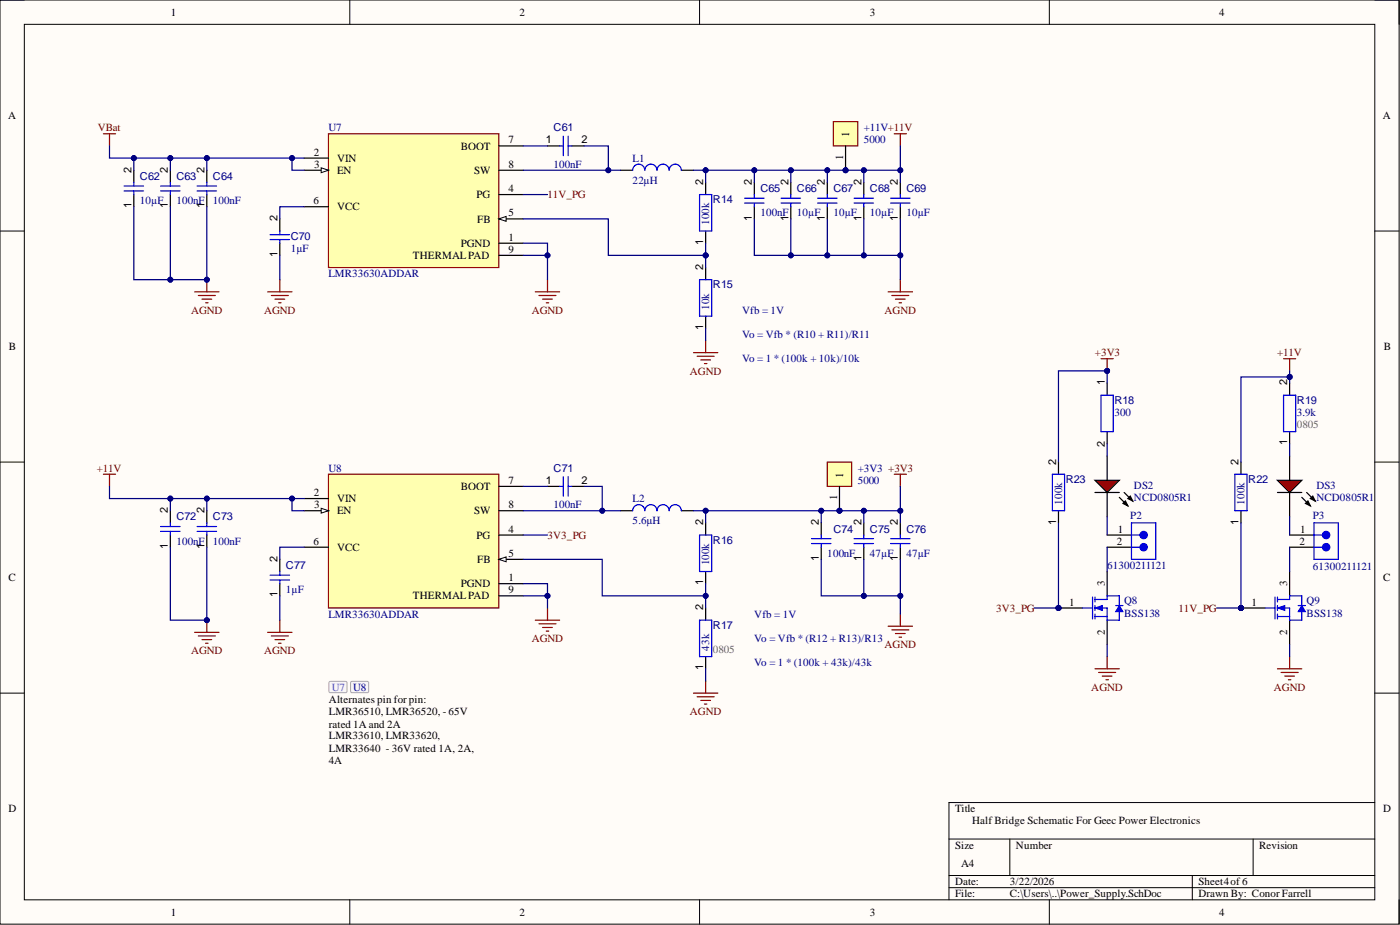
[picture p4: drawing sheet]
<svg xmlns="http://www.w3.org/2000/svg" width="292mm" height="193mm" viewBox="0 0 292 193" stroke-linecap="round" stroke-linejoin="round" font-family="sans-serif">
<defs><g id="words">
<g font-size="2.3">
<text x="35.6" y="3.3">1</text>
<text x="108.4" y="3.3">2</text>
<text x="181.5" y="3.3">3</text>
<text x="254.3" y="3.3">4</text>
<text x="1.7" y="24.9">A</text>
<text x="106.1" y="29.9">7</text>
<text x="113.9" y="29.9">1</text>
<text x="121.3" y="29.9">2</text>
<text x="177.2" y="28.7" transform="rotate(-90 177.2 28.7)">1</text>
<text x="288.5" y="24.9">A</text>
<text x="65.5" y="32.5">2</text>
<text x="65.6" y="35">3</text>
<text x="70.3" y="33.7">VIN</text>
<text x="96.1" y="31.2">BOOT</text>
<text x="106.1" y="35">8</text>
<text x="175.9" y="33.3" transform="rotate(-90 175.9 33.3)">1</text>
<text x="27.4" y="36" transform="rotate(-90 27.4 36)">2</text>
<text x="35" y="36" transform="rotate(-90 35 36)">2</text>
<text x="42.6" y="36" transform="rotate(-90 42.6 36)">2</text>
<text x="70.3" y="36.3">EN</text>
<text x="98.9" y="36.3">SW</text>
<text x="99.4" y="41.4">PG</text>
<text x="106.1" y="40.1">4</text>
<text x="146.7" y="38.6" transform="rotate(-90 146.7 38.6)">2</text>
<text x="156.9" y="38.6" transform="rotate(-90 156.9 38.6)">2</text>
<text x="164.5" y="38.6" transform="rotate(-90 164.5 38.6)">2</text>
<text x="172.1" y="38.6" transform="rotate(-90 172.1 38.6)">2</text>
<text x="179.7" y="38.6" transform="rotate(-90 179.7 38.6)">2</text>
<text x="187.3" y="38.6" transform="rotate(-90 187.3 38.6)">2</text>
<text x="27.4" y="43.5" transform="rotate(-90 27.4 43.5)">1</text>
<text x="35" y="43.5" transform="rotate(-90 35 43.5)">1</text>
<text x="42.6" y="43.5" transform="rotate(-90 42.6 43.5)">1</text>
<text x="57.9" y="46.2" transform="rotate(-90 57.9 46.2)">2</text>
<text x="65.4" y="42.6">6</text>
<text x="70.3" y="43.9">VCC</text>
<text x="99.6" y="46.4">FB</text>
<text x="106.1" y="45.2">5</text>
<text x="156.9" y="46" transform="rotate(-90 156.9 46)">1</text>
<text x="164.5" y="46" transform="rotate(-90 164.5 46)">1</text>
<text x="172.1" y="46" transform="rotate(-90 172.1 46)">1</text>
<text x="179.7" y="46" transform="rotate(-90 179.7 46)">1</text>
<text x="187.3" y="46" transform="rotate(-90 187.3 46)">1</text>
<text x="57.9" y="53.6" transform="rotate(-90 57.9 53.6)">1</text>
<text x="96.1" y="51.5">PGND</text>
<text x="106.1" y="50.2">1</text>
<text x="106.1" y="52.8">9</text>
<text x="146.7" y="51.1" transform="rotate(-90 146.7 51.1)">1</text>
<text x="86.1" y="54">THERMALPAD</text>
<text x="146.7" y="56.3" transform="rotate(-90 146.7 56.3)">2</text>
<text x="146.7" y="68.8" transform="rotate(-90 146.7 68.8)">1</text>
<text x="1.9" y="73.1">B</text>
<text x="288.7" y="73.1">B</text>
<text x="230.5" y="80.4" transform="rotate(-90 230.5 80.4)">1</text>
<text x="268.6" y="80.4" transform="rotate(-90 268.6 80.4)">2</text>
<text x="230.5" y="93.3" transform="rotate(-90 230.5 93.3)">2</text>
<text x="268.6" y="92.9" transform="rotate(-90 268.6 92.9)">1</text>
<text x="106.1" y="101">7</text>
<text x="113.9" y="101">1</text>
<text x="121.3" y="101">2</text>
<text x="175.9" y="99.7" transform="rotate(-90 175.9 99.7)">1</text>
<text x="220.3" y="96.9" transform="rotate(-90 220.3 96.9)">2</text>
<text x="258.4" y="96.9" transform="rotate(-90 258.4 96.9)">2</text>
<text x="35" y="107.1" transform="rotate(-90 35 107.1)">2</text>
<text x="42.6" y="107.1" transform="rotate(-90 42.6 107.1)">2</text>
<text x="65.5" y="103.5">2</text>
<text x="65.6" y="106">3</text>
<text x="70.3" y="104.8">VIN</text>
<text x="70.3" y="107.3">EN</text>
<text x="96.1" y="102.2">BOOT</text>
<text x="98.9" y="107.3">SW</text>
<text x="106.1" y="106">8</text>
<text x="174.6" y="104.3" transform="rotate(-90 174.6 104.3)">1</text>
<text x="65.4" y="113.6">6</text>
<text x="99.4" y="112.4">PG</text>
<text x="106.1" y="111.1">4</text>
<text x="146.7" y="109.6" transform="rotate(-90 146.7 109.6)">2</text>
<text x="170.8" y="109.6" transform="rotate(-90 170.8 109.6)">2</text>
<text x="179.7" y="109.6" transform="rotate(-90 179.7 109.6)">2</text>
<text x="187.3" y="109.6" transform="rotate(-90 187.3 109.6)">2</text>
<text x="220.3" y="109.4" transform="rotate(-90 220.3 109.4)">1</text>
<text x="233" y="113.6">2</text>
<text x="233.2" y="111.1">1</text>
<text x="258.4" y="109.4" transform="rotate(-90 258.4 109.4)">1</text>
<text x="271.1" y="113.6">2</text>
<text x="271.3" y="111.1">1</text>
<text x="35" y="114.5" transform="rotate(-90 35 114.5)">1</text>
<text x="42.6" y="114.5" transform="rotate(-90 42.6 114.5)">1</text>
<text x="57.9" y="117.2" transform="rotate(-90 57.9 117.2)">2</text>
<text x="70.3" y="114.9">VCC</text>
<text x="99.6" y="117.5">FB</text>
<text x="106.1" y="116.2">5</text>
<text x="170.8" y="117" transform="rotate(-90 170.8 117)">1</text>
<text x="179.7" y="117" transform="rotate(-90 179.7 117)">1</text>
<text x="187.3" y="117" transform="rotate(-90 187.3 117)">1</text>
<text x="1.8" y="121.3">C</text>
<text x="57.9" y="124.6" transform="rotate(-90 57.9 124.6)">1</text>
<text x="86.1" y="125.1">THERMALPAD</text>
<text x="96.1" y="122.5">PGND</text>
<text x="106.1" y="121.3">1</text>
<text x="106.1" y="123.8">9</text>
<text x="146.7" y="122.1" transform="rotate(-90 146.7 122.1)">1</text>
<text x="230.5" y="122.3" transform="rotate(-90 230.5 122.3)">3</text>
<text x="268.6" y="122.3" transform="rotate(-90 268.6 122.3)">3</text>
<text x="288.6" y="121.3">C</text>
<text x="146.7" y="127.3" transform="rotate(-90 146.7 127.3)">2</text>
<text x="223" y="126.3">1</text>
<text x="261.1" y="126.3">1</text>
<text x="230.5" y="132.4" transform="rotate(-90 230.5 132.4)">2</text>
<text x="268.6" y="132.4" transform="rotate(-90 268.6 132.4)">2</text>
<text x="146.7" y="139.9" transform="rotate(-90 146.7 139.9)">1</text>
<text x="68.6" y="146.6">Alternates pin for pin:</text>
<text x="68.6" y="149.2">LMR36510, LMR36520, - 65V</text>
<text x="68.6" y="151.8">rated 1Aand 2A</text>
<text x="68.6" y="154.2">LMR33610, LMR33620,</text>
<text x="68.6" y="156.9">LMR33640 - 36V rated 1A, 2A,</text>
<text x="68.6" y="159.4">4A</text>
<text x="1.8" y="169.5">D</text>
<text x="199.3" y="169.5">Title</text>
<text x="202.8" y="172">Half Bridge Schematic For Geec Power Electronics</text>
<text x="288.6" y="169.5">D</text>
<text x="199.3" y="177.1">Size</text>
<text x="212" y="177.1">Number</text>
<text x="262.7" y="177.1">Revision</text>
<text x="199.3" y="184.7">Date:</text>
<text x="200.5" y="180.9">A4</text>
<text x="210.7" y="184.7">3/22/2026</text>
<text x="250" y="184.7">Sheet4of6</text>
<text x="35.6" y="191">1</text>
<text x="108.4" y="191">2</text>
<text x="181.5" y="191">3</text>
<text x="199.3" y="187.2">File:</text>
<text x="210.7" y="187.2">C:\Users\..\Power_Supply.SchDoc</text>
<text x="250" y="187.2">Drawn By: Conor Farrell</text>
<text x="254.3" y="191">4</text>
</g>
<g font-size="2.3" fill="#800000">
<text x="20.4" y="27.4">VBat</text>
<text x="114.2" y="41.4">11V_PG</text>
<text x="39.9" y="65.4">AGND</text>
<text x="55.1" y="65.4">AGND</text>
<text x="110.9" y="65.4">AGND</text>
<text x="184.5" y="65.4">AGND</text>
<text x="228.5" y="74.3">+3V3</text>
<text x="266.4" y="74.3">+11V</text>
<text x="143.9" y="78.1">AGND</text>
<text x="20.2" y="98.4">+11V</text>
<text x="114.2" y="112.4">3V3_PG</text>
<text x="207.8" y="127.6">3V3_PG</text>
<text x="245.9" y="127.6">11V_PG</text>
<text x="39.9" y="136.5">AGND</text>
<text x="55.1" y="136.5">AGND</text>
<text x="110.9" y="133.9">AGND</text>
<text x="184.5" y="135.2">AGND</text>
<text x="143.9" y="149.2">AGND</text>
<text x="227.7" y="144.1">AGND</text>
<text x="265.8" y="144.1">AGND</text>
</g>
<g font-size="2.3" fill="#000080">
<text x="68.5" y="27.4">U7</text>
<text x="115.5" y="27.4">C61</text>
<text x="180.2" y="27.4">+11V+11V</text>
<text x="180.2" y="29.9">5000</text>
<text x="115.5" y="35">100nF</text>
<text x="132" y="33.7">L1</text>
<text x="29.2" y="37.5">C62</text>
<text x="36.8" y="37.5">C63</text>
<text x="44.4" y="37.5">C64</text>
<text x="132" y="38.3">22µH</text>
<text x="158.7" y="40.1">C65</text>
<text x="166.3" y="40.1">C66</text>
<text x="173.9" y="40.1">C67</text>
<text x="181.5" y="40.1">C68</text>
<text x="189.1" y="40.1">C69</text>
<text x="29.2" y="42.6">10µF</text>
<text x="36.8" y="42.6">100nF</text>
<text x="44.4" y="42.6">100nF</text>
<text x="148" y="46.9" transform="rotate(-90 148 46.9)">100k</text>
<text x="148.8" y="42.4">R14</text>
<text x="158.7" y="45.2">100nF</text>
<text x="166.3" y="45.2">10µF</text>
<text x="173.9" y="45.2">10µF</text>
<text x="181.5" y="45.2">10µF</text>
<text x="189.1" y="45.2">10µF</text>
<text x="60.7" y="52.5">1µF</text>
<text x="60.7" y="50">C70</text>
<text x="68.5" y="57.8">LMR33630ADDAR</text>
<text x="148" y="64.7" transform="rotate(-90 148 64.7)">10k</text>
<text x="148.8" y="60.1">R15</text>
<text x="154.8" y="65.4">Vfb = 1V</text>
<text x="154.8" y="70.5">Vo = Vfb * (R10 + R11)/R11</text>
<text x="154.8" y="75.6">Vo = 1 * (100k + 10k)/10k</text>
<text x="232.5" y="86.8">300</text>
<text x="232.5" y="84.2">R18</text>
<text x="270.6" y="86.8">3.9k</text>
<text x="270.6" y="84.2">R19</text>
<text x="68.5" y="98.4">U8</text>
<text x="115.5" y="98.4">C71</text>
<text x="179" y="98.4">+3V3 +3V3</text>
<text x="179" y="101">5000</text>
<text x="222.4" y="100.7">R23</text>
<text x="236.6" y="102">DS2</text>
<text x="260.4" y="100.7">R22</text>
<text x="274.7" y="102">DS3</text>
<text x="115.5" y="106">100nF</text>
<text x="132" y="104.8">L2</text>
<text x="221.6" y="105.3" transform="rotate(-90 221.6 105.3)">100k</text>
<text x="236.6" y="104.5">NCD0805R1</text>
<text x="259.7" y="105.3" transform="rotate(-90 259.7 105.3)">100k</text>
<text x="274.7" y="104.5">NCD0805R1</text>
<text x="36.8" y="113.6">100nF</text>
<text x="36.8" y="108.6">C72</text>
<text x="44.4" y="113.6">100nF</text>
<text x="44.4" y="108.6">C73</text>
<text x="132" y="109.3">5.6µH</text>
<text x="148.8" y="113.4">R16</text>
<text x="173.9" y="111.1">C74</text>
<text x="181.5" y="111.1">C75</text>
<text x="189.1" y="111.1">C76</text>
<text x="235.8" y="108.3">P2</text>
<text x="273.9" y="108.3">P3</text>
<text x="59.7" y="118.7">C77</text>
<text x="148" y="118" transform="rotate(-90 148 118)">100k</text>
<text x="172.6" y="116.2">100nF</text>
<text x="181.5" y="116.2">47µF</text>
<text x="189.1" y="116.2">47µF</text>
<text x="231" y="118.7">61300211121</text>
<text x="273.9" y="119">61300211121</text>
<text x="59.7" y="123.8">1µF</text>
<text x="68.5" y="128.9">LMR33630ADDAR</text>
<text x="148.8" y="131.2">R17</text>
<text x="157.4" y="128.9">Vfb = 1V</text>
<text x="234.5" y="126.1">Q8</text>
<text x="234.5" y="128.6">BSS138</text>
<text x="272.6" y="126.1">Q9</text>
<text x="272.6" y="128.6">BSS138</text>
<text x="148" y="135.7" transform="rotate(-90 148 135.7)">43k</text>
<text x="157.4" y="133.9">Vo = Vfb * (R12 + R13)/R13</text>
<text x="157.4" y="139">Vo = 1 * (100k + 43k)/43k</text>
</g>
<g font-size="2.3" fill="#666">
<text x="270.6" y="89.3">0805</text>
<text x="148.8" y="136.2">0805</text>
</g>
<text font-size="2.3" fill="#5050db" x="69.2" y="144.1">U7</text>
<text font-size="2.3" fill="#00008b" x="73.7" y="144.1">U8</text>
</g></defs>
<path d="M0 0h291.9v192.8h-291.9z" fill-rule="evenodd" fill="#fffcf8"/>
<path d="M0 0h291.9v192.8h-291.9z" fill="none" stroke="#000" stroke-width=".21"/>
<path d="M5.1 5.1h281.7v182.6h-281.7z" fill-rule="evenodd" fill="#fffcf8"/>
<g fill="none" stroke="#000" stroke-width=".21">
<path d="M0 0h5.1M5.1 5.1h281.7v182.6h-281.7zM73 0v5.1M146 0v5.1M218.9 0v5.1M286.8 0h5.1v5.1M0 48.2h5.1M286.8 48.2h5.1M0 96.4h5.1M286.8 96.4h5.1M0 144.6h5.1M286.8 144.6h5.1"/>
<path d="M198 175h88.8M210.7 175v7.6M261.5 175v7.6M286.8 167.4h-88.8v20.3M73 187.7v5.1M146 187.7v5.1M198 182.6h88.8M198 185.2h88.8M218.9 187.7v5.1M248.8 182.6v5.1M291.9 187.7v5.1"/>
</g>
<path d="M68.5 27.9h35.6v27.9h-35.6z" fill-rule="evenodd" fill="#ffffb0"/>
<path d="M68.5 27.9h35.6v27.9h-35.6z" fill="none" stroke="#800000" stroke-width=".25"/>
<path d="M63.5 33h5M63.5 35.5h5M104.1 30.4h5.1M63.5 43.1h5" fill="none" stroke="#000" stroke-width=".25"/>
<path d="M67 35l1.5 .5-1.5 .5z" fill="#f8fcff"/>
<path d="M67 35l1.5 .5-1.5 .5z" fill="none" stroke="#000" stroke-width=".21"/>
<path d="M104.1 45.7h5.1" fill="none" stroke="#000" stroke-width=".25"/>
<path d="M104.1 45.7l1.5-.5v1z" fill="#f8fcff"/>
<path d="M104.1 45.7l1.5-.5v1z" fill="none" stroke="#000" stroke-width=".21"/>
<path d="M104.1 35.5h5.1M104.1 40.6h5.1M104.1 50.7h5.1M104.1 53.3h5.1" fill="none" stroke="#000" stroke-width=".25"/>
<path d="M68.5 98.9h35.6v27.9h-35.6z" fill-rule="evenodd" fill="#ffffb0"/>
<path d="M68.5 98.9h35.6v27.9h-35.6z" fill="none" stroke="#800000" stroke-width=".25"/>
<path d="M63.5 114.2h5M63.5 104h5M63.5 106.5h5M104.1 101.5h5.1" fill="none" stroke="#000" stroke-width=".25"/>
<path d="M67 106l1.5 .5-1.5 .6z" fill="#f8fcff"/>
<path d="M67 106l1.5 .5-1.5 .6z" fill="none" stroke="#000" stroke-width=".21"/>
<path d="M104.1 116.7h5.1" fill="none" stroke="#000" stroke-width=".25"/>
<path d="M104.1 116.7l1.5-.5v1z" fill="#f8fcff"/>
<path d="M104.1 116.7l1.5-.5v1z" fill="none" stroke="#000" stroke-width=".21"/>
<g fill="none" stroke="#000" stroke-width=".25">
<path d="M27.9 35.5v2.6M35.5 35.5v2.6M43.2 35.5v2.6M114.2 30.4h2.6M119.3 30.4h2.5M27.9 40.6v2.5M35.5 40.6v2.5M43.2 40.6v2.5M58.4 45.7v2.5M58.4 50.7v2.6M104.1 111.6h5.1M104.1 106.5h5.1"/>
<path d="M104.1 121.8h5.1M104.1 124.3h5.1"/>
</g>
<g fill="none" stroke="#00f" stroke-width=".25">
<path d="M25.9 38.8h4.1M25.9 39.8h4.1M27.9 38.1v.7M27.9 39.8v.8M33.5 38.8h4.1M33.5 39.8h4.1M35.5 38.1v.7M35.5 39.8v.8M41.1 38.8h4.1M41.1 39.8h4.1M43.2 38.1v.7M43.2 39.8v.8"/>
<path d="M116.8 30.4h.7M117.5 28.4v4.1M118.5 28.4v4.1M118.5 30.4h.8M56.4 49h4M56.4 50h4M58.4 48.2v.8M58.4 50v.7"/>
</g>
<path d="M43.2 58.3v2.6M40.6 60.9h5.1M41.4 61.6h3.5M42.1 62.4h2.1M42.9 63.2h.5" fill="none" stroke="#800000" stroke-width=".25"/>
<circle cx="43.2" cy="58.3" r=".51" fill="#000080"/>
<circle cx="43.2" cy="58.3" r=".51" fill="none" stroke="#000080" stroke-width=".21"/>
<g fill="none" stroke="#800000" stroke-width=".25">
<path d="M21.6 27.9h2.5M22.8 27.9v2.5M186.6 27.9h2.5M187.8 27.9v2.5M58.4 58.3v2.6M114.2 58.3v2.6M187.8 58.3v2.6M55.8 60.9h5.1M56.6 61.6h3.6M57.4 62.4h2M58.1 63.2h.5M111.7 60.9h5.1"/>
<path d="M112.5 61.6h3.5M113.2 62.4h2M114 63.2h.5M144.7 73.6h5.1M145.5 74.3h3.5M146.2 75.1h2M147 75.9h.5M147.2 71v2.6M185.3 60.9h5.1M186.1 61.6h3.5M186.8 62.4h2.1M187.6 63.2h.5"/>
<path d="M40.6 131.9h5.1M41.4 132.7h3.5M42.1 133.4h2.1M42.9 134.2h.5M43.2 129.4v2.5M111.7 129.4h5.1M112.5 130.1h3.5M113.2 130.9h2M114 131.7h.5M114.2 126.8v2.6M185.3 130.6h5.1M186.1 131.4h3.5"/>
<path d="M186.8 132.2h2.1M187.6 132.9h.5M187.8 128.1v2.5M144.7 144.6h5.1M145.5 145.4h3.5M146.2 146.1h2M147 146.9h.5M147.2 142.1v2.5"/>
</g>
<g fill="none" stroke="#000" stroke-width=".25">
<path d="M129.5 35.5h2.5M142.2 35.5h2.5M147.2 38.1v2.5M157.4 38.1v2.5M165 38.1v2.5M172.6 38.1v2.5M180.2 38.1v2.5M187.8 38.1v2.5M147.2 48.2v2.5M147.2 55.8v2.5M157.4 43.1v2.6M165 43.1v2.6"/>
<path d="M172.6 43.1v2.6M180.2 43.1v2.6M187.8 43.1v2.6M147.2 66v2.5M35.5 106.5v2.6M35.5 111.6v2.6M43.2 106.5v2.6M43.2 111.6v2.6M58.4 116.7v2.5M114.2 101.5h2.6M119.3 101.5h2.5M129.5 106.5h2.5"/>
<path d="M142.2 106.5h2.5M147.2 109.1v2.5M147.2 119.2v2.6M171.3 109.1v2.5M171.3 114.2v2.5M180.2 109.1v2.5M180.2 114.2v2.5M187.8 109.1v2.5M187.8 114.2v2.5M58.4 121.8v2.5M147.2 126.8v2.6M147.2 137v2.5"/>
</g>
<g fill="none" stroke="#00f" stroke-width=".25">
<path d="M132 35.5a1.27 1.27 0 0 1 1.3-1.3 1.27 1.27 0 0 1 1.2 1.3 1.27 1.27 0 0 1 1.3-1.3 1.27 1.27 0 0 1 1.3 1.3 1.27 1.27 0 0 1 1.2-1.3 1.27 1.27 0 0 1 1.3 1.3 1.27 1.27 0 0 1 1.3-1.3 1.27 1.27 0 0 1 1.3 1.3M146 58.3h2.5v7.7h-2.5zM146 40.6h2.5v7.6h-2.5zM155.4 41.4h4M155.4 42.4h4M157.4 40.6v.8M157.4 42.4v.7M163 41.4h4M163 42.4h4M165 40.6v.8M165 42.4v.7M170.6 41.4h4"/>
<path d="M170.6 42.4h4M172.6 40.6v.8M172.6 42.4v.7M178.2 41.4h4.1M178.2 42.4h4.1M180.2 40.6v.8M180.2 42.4v.7M185.8 41.4h4.1M185.8 42.4h4.1M187.8 40.6v.8M187.8 42.4v.7M117.5 99.4v4.1"/>
<path d="M118.5 99.4v4.1M33.5 109.8h4.1M33.5 110.9h4.1M35.5 109.1v.7M35.5 110.9v.7M41.1 109.8h4.1M41.1 110.9h4.1M43.2 109.1v.7M43.2 110.9v.7M56.4 120h4M58.4 119.2v.8M116.8 101.5h.7"/>
<path d="M118.5 101.5h.8M132 106.5a1.27 1.27 0 0 1 1.3-1.2 1.27 1.27 0 0 1 1.2 1.2 1.27 1.27 0 0 1 1.3-1.2 1.27 1.27 0 0 1 1.3 1.2 1.27 1.27 0 0 1 1.2-1.2 1.27 1.27 0 0 1 1.3 1.2 1.27 1.27 0 0 1 1.3-1.2 1.27 1.27 0 0 1 1.3 1.2M146 111.6h2.5v7.6h-2.5zM169.3 112.4h4.1M169.3 113.4h4.1M171.3 111.6v.8M171.3 113.4v.8M178.2 112.4h4.1M178.2 113.4h4.1M180.2 111.6v.8M180.2 113.4v.8M185.8 112.4h4.1"/>
<path d="M185.8 113.4h4.1M187.8 111.6v.8M187.8 113.4v.8M56.4 121h4M58.4 121v.8M146 129.4h2.5v7.6h-2.5z"/>
</g>
<circle cx="43.2" cy="129.4" r=".51" fill="#000080"/>
<circle cx="43.2" cy="129.4" r=".51" fill="none" stroke="#000080" stroke-width=".21"/>
<g fill="none" stroke="#800000" stroke-width=".25">
<path d="M21.6 98.9h2.5M22.8 98.9v2.6M186.6 98.9h2.5M187.8 98.9v2.6M55.8 131.9h5.1M56.6 132.7h3.6M57.4 133.4h2M58.1 134.2h.5M58.4 129.4v2.5M228.5 139.5h5M231 137v2.5M229.2 140.3h3.6"/>
<path d="M230 141h2M230.7 141.8h.5"/>
</g>
<path d="M231 114.2h5.1M231 111.6h5.1" fill="none" stroke="#000" stroke-width=".25"/>
<path d="M236.1 114.2h1.7" fill="none" stroke="#00f" stroke-width=".25"/>
<circle cx="238.6" cy="114.2" r=".76" fill="#00f"/>
<g fill="none" stroke="#00f" stroke-width=".25">
<path d="M236.1 111.6h1.7M236.1 109.1h5v7.6h-5z"/>
<circle cx="238.6" cy="114.2" r=".76"/>
</g>
<circle cx="238.6" cy="111.6" r=".76" fill="#00f"/>
<g fill="none" stroke="#00f" stroke-width=".25">
<path d="M229.7 82.4h2.6v7.7h-2.6z"/>
<circle cx="238.6" cy="111.6" r=".76"/>
</g>
<path d="M231 79.9v2.5M231 90.1v2.5" fill="none" stroke="#000" stroke-width=".25"/>
<path d="M229.7 74.8h2.6M231 74.8v2.6" fill="none" stroke="#800000" stroke-width=".25"/>
<circle cx="231" cy="77.4" r=".51" fill="#000080"/>
<circle cx="231" cy="77.4" r=".51" fill="none" stroke="#000080" stroke-width=".21"/>
<path d="M231 95.1v5.1M231 102.7v5.1" fill="none" stroke="#000" stroke-width=".25"/>
<path d="M228.5 100.2h5l-2.5 2.5z" fill="#f00"/>
<path d="M228.5 100.2h5l-2.5 2.5zM228.5 102.7h5M233.5 103.8l1.8 1.7M234.3 105l.5-.5 .5 1zM234.5 102.7l1.8 1.8M235.3 104l.5-.5 .5 1zM269.1 114.2h5M269.1 111.6h5" fill="none" stroke="#000" stroke-width=".25"/>
<path d="M234.3 105l.5-.5 .5 1zM235.3 104l.5-.5 .5 1z" fill="#000"/>
<path d="M266.5 139.5h5.1M269.1 137v2.5M267.3 140.3h3.5M268.1 141h2M268.8 141.8h.5" fill="none" stroke="#800000" stroke-width=".25"/>
<path d="M274.1 114.2h1.8" fill="none" stroke="#00f" stroke-width=".25"/>
<circle cx="276.7" cy="114.2" r=".76" fill="#00f"/>
<g fill="none" stroke="#00f" stroke-width=".25">
<path d="M274.1 111.6h1.8M274.1 109.1h5.1v7.6h-5.1z"/>
<circle cx="276.7" cy="114.2" r=".76"/>
</g>
<circle cx="276.7" cy="111.6" r=".76" fill="#00f"/>
<circle cx="276.7" cy="111.6" r=".76" fill="none" stroke="#00f" stroke-width=".25"/>
<path d="M269.1 95.1v5.1M269.1 102.7v5.1" fill="none" stroke="#000" stroke-width=".25"/>
<path d="M266.5 100.2h5.1l-2.5 2.5z" fill="#f00"/>
<path d="M269.1 79.9v2.5M269.1 90.1v2.5M266.5 100.2h5.1l-2.5 2.5zM266.5 102.7h5.1M271.6 103.8l1.8 1.7M272.4 105l.5-.5 .5 1zM272.6 102.7l1.8 1.8M273.4 104l.5-.5 .5 1z" fill="none" stroke="#000" stroke-width=".25"/>
<path d="M272.4 105l.5-.5 .5 1zM273.4 104l.5-.5 .5 1z" fill="#000"/>
<path d="M267.8 74.8h2.5M269.1 74.8v2.6" fill="none" stroke="#800000" stroke-width=".25"/>
<path d="M267.8 82.4h2.5v7.7h-2.5z" fill="none" stroke="#00f" stroke-width=".25"/>
<circle cx="220.8" cy="126.8" r=".51" fill="#000080"/>
<circle cx="220.8" cy="126.8" r=".51" fill="none" stroke="#000080" stroke-width=".21"/>
<path d="M231 119.2v5.1M220.8 126.8h5.1" fill="none" stroke="#000" stroke-width=".25"/>
<circle cx="220.8" cy="126.8" r=".51" fill="#000080"/>
<circle cx="220.8" cy="126.8" r=".51" fill="none" stroke="#000080" stroke-width=".21"/>
<path d="M231 129.4v5" fill="none" stroke="#000" stroke-width=".25"/>
<path d="M225.9 126.8h2.1M228 124.6v4.5M228.5 125.1h2.5M228.5 126.8h2.5v2.6M228.5 128.6h2.5M228.5 124.6v1M228.5 126.3v1M228.5 128.1v1" fill="none" stroke="#00f" stroke-width=".25"/>
<path d="M228.5 126.8l1.5-.5v1z" fill="#00f"/>
<path d="M228.5 126.8l1.5-.5v1z" fill="none" stroke="#00f" stroke-width=".21"/>
<path d="M231 125.1v-.8h2.5v2M233.5 127.6v1.8h-2.5" fill="none" stroke="#00f" stroke-width=".25"/>
<path d="M233.5 126.3l.8 1.3h-1.5z" fill="#00f"/>
<path d="M233.5 126.3l.8 1.3h-1.5z" fill="none" stroke="#00f" stroke-width=".21"/>
<path d="M232.8 126.3h1.5" fill="none" stroke="#00f" stroke-width=".25"/>
<circle cx="258.9" cy="126.8" r=".51" fill="#000080"/>
<circle cx="258.9" cy="126.8" r=".51" fill="none" stroke="#000080" stroke-width=".21"/>
<path d="M269.1 119.2v5.1M258.9 126.8h5.1" fill="none" stroke="#000" stroke-width=".25"/>
<circle cx="258.9" cy="126.8" r=".51" fill="#000080"/>
<circle cx="258.9" cy="126.8" r=".51" fill="none" stroke="#000080" stroke-width=".21"/>
<path d="M269.1 129.4v5" fill="none" stroke="#000" stroke-width=".25"/>
<path d="M264 126.8h2M266 124.6v4.5M266.5 125.1h2.6M266.5 126.8h2.6v2.6M266.5 128.6h2.6M266.5 124.6v1M266.5 126.3v1M266.5 128.1v1" fill="none" stroke="#00f" stroke-width=".25"/>
<path d="M266.5 126.8l1.6-.5v1z" fill="#00f"/>
<path d="M266.5 126.8l1.6-.5v1z" fill="none" stroke="#00f" stroke-width=".21"/>
<path d="M269.1 125.1v-.8h2.5v2M271.6 127.6v1.8h-2.5" fill="none" stroke="#00f" stroke-width=".25"/>
<path d="M271.6 126.3l.8 1.3h-1.6z" fill="#00f"/>
<path d="M271.6 126.3l.8 1.3h-1.6z" fill="none" stroke="#00f" stroke-width=".21"/>
<path d="M219.6 98.9h2.5v7.6h-2.5zM257.6 98.9h2.6v7.6h-2.6zM270.8 126.3h1.6" fill="none" stroke="#00f" stroke-width=".25"/>
<path d="M220.8 96.4v2.5M258.9 96.4v2.5M220.8 106.5v2.6M258.9 106.5v2.6" fill="none" stroke="#000" stroke-width=".25"/>
<path d="M109.2 50.7h5v2.6h-5" fill="none" stroke="#000080" stroke-width=".25"/>
<circle cx="114.2" cy="53.3" r=".51" fill="#000080"/>
<circle cx="114.2" cy="53.3" r=".51" fill="none" stroke="#000080" stroke-width=".21"/>
<path d="M114.2 53.3v5" fill="none" stroke="#000080" stroke-width=".25"/>
<circle cx="114.2" cy="53.3" r=".51" fill="#000080"/>
<circle cx="114.2" cy="53.3" r=".51" fill="none" stroke="#000080" stroke-width=".21"/>
<path d="M27.9 33v2.5" fill="none" stroke="#000080" stroke-width=".25"/>
<circle cx="27.9" cy="33" r=".51" fill="#000080"/>
<circle cx="27.9" cy="33" r=".51" fill="none" stroke="#000080" stroke-width=".21"/>
<path d="M35.5 33v2.5" fill="none" stroke="#000080" stroke-width=".25"/>
<circle cx="35.5" cy="33" r=".51" fill="#000080"/>
<circle cx="35.5" cy="33" r=".51" fill="none" stroke="#000080" stroke-width=".21"/>
<path d="M43.2 33v2.5" fill="none" stroke="#000080" stroke-width=".25"/>
<circle cx="43.2" cy="33" r=".51" fill="#000080"/>
<circle cx="43.2" cy="33" r=".51" fill="none" stroke="#000080" stroke-width=".21"/>
<path d="M60.9 33h2.6" fill="none" stroke="#000080" stroke-width=".25"/>
<circle cx="60.9" cy="33" r=".51" fill="#000080"/>
<circle cx="60.9" cy="33" r=".51" fill="none" stroke="#000080" stroke-width=".21"/>
<path d="M27.9 43.1v15.2h15.3v-15.2M58.4 53.3v5M63.5 43.1h-5.1v2.6" fill="none" stroke="#000080" stroke-width=".25"/>
<circle cx="43.2" cy="58.3" r=".51" fill="#000080"/>
<circle cx="43.2" cy="58.3" r=".51" fill="none" stroke="#000080" stroke-width=".21"/>
<circle cx="35.5" cy="58.3" r=".51" fill="#000080"/>
<circle cx="35.5" cy="58.3" r=".51" fill="none" stroke="#000080" stroke-width=".21"/>
<path d="M35.5 43.1v15.2" fill="none" stroke="#000080" stroke-width=".25"/>
<circle cx="35.5" cy="58.3" r=".51" fill="#000080"/>
<circle cx="35.5" cy="58.3" r=".51" fill="none" stroke="#000080" stroke-width=".21"/>
<path d="M109.2 35.5h20.3" fill="none" stroke="#000080" stroke-width=".25"/>
<circle cx="126.9" cy="35.5" r=".51" fill="#000080"/>
<circle cx="126.9" cy="35.5" r=".51" fill="none" stroke="#000080" stroke-width=".21"/>
<path d="M187.8 30.4v5.1" fill="none" stroke="#000080" stroke-width=".25"/>
<circle cx="187.8" cy="35.5" r=".51" fill="#000080"/>
<circle cx="187.8" cy="35.5" r=".51" fill="none" stroke="#000080" stroke-width=".21"/>
<path d="M147.2 35.5v2.6" fill="none" stroke="#000080" stroke-width=".25"/>
<circle cx="147.2" cy="35.5" r=".51" fill="#000080"/>
<circle cx="147.2" cy="35.5" r=".51" fill="none" stroke="#000080" stroke-width=".21"/>
<path d="M147.2 53.3v2.5" fill="none" stroke="#000080" stroke-width=".25"/>
<circle cx="147.2" cy="53.3" r=".51" fill="#000080"/>
<circle cx="147.2" cy="53.3" r=".51" fill="none" stroke="#000080" stroke-width=".21"/>
<path d="M109.2 45.7h17.7v7.6h20.3" fill="none" stroke="#000080" stroke-width=".25"/>
<circle cx="147.2" cy="53.3" r=".51" fill="#000080"/>
<circle cx="147.2" cy="53.3" r=".51" fill="none" stroke="#000080" stroke-width=".21"/>
<path d="M109.2 30.4h5M121.8 30.4h5.1v5.1M147.2 68.5v2.5" fill="none" stroke="#000080" stroke-width=".25"/>
<circle cx="126.9" cy="35.5" r=".51" fill="#000080"/>
<circle cx="126.9" cy="35.5" r=".51" fill="none" stroke="#000080" stroke-width=".21"/>
<path d="M147.2 50.7v2.6" fill="none" stroke="#000080" stroke-width=".25"/>
<circle cx="147.2" cy="53.3" r=".51" fill="#000080"/>
<circle cx="147.2" cy="53.3" r=".51" fill="none" stroke="#000080" stroke-width=".21"/>
<path d="M187.8 45.7v12.6" fill="none" stroke="#000080" stroke-width=".25"/>
<circle cx="187.8" cy="53.3" r=".51" fill="#000080"/>
<circle cx="187.8" cy="53.3" r=".51" fill="none" stroke="#000080" stroke-width=".21"/>
<path d="M165 35.5v2.6" fill="none" stroke="#000080" stroke-width=".25"/>
<circle cx="165" cy="35.5" r=".51" fill="#000080"/>
<circle cx="165" cy="35.5" r=".51" fill="none" stroke="#000080" stroke-width=".21"/>
<path d="M157.4 35.5v2.6" fill="none" stroke="#000080" stroke-width=".25"/>
<circle cx="157.4" cy="35.5" r=".51" fill="#000080"/>
<circle cx="157.4" cy="35.5" r=".51" fill="none" stroke="#000080" stroke-width=".21"/>
<path d="M144.7 35.5h43.1v2.6" fill="none" stroke="#000080" stroke-width=".25"/>
<circle cx="187.8" cy="35.5" r=".51" fill="#000080"/>
<circle cx="187.8" cy="35.5" r=".51" fill="none" stroke="#000080" stroke-width=".21"/>
<circle cx="180.2" cy="35.5" r=".51" fill="#000080"/>
<circle cx="180.2" cy="35.5" r=".51" fill="none" stroke="#000080" stroke-width=".21"/>
<circle cx="176.4" cy="35.5" r=".51" fill="#000080"/>
<circle cx="176.4" cy="35.5" r=".51" fill="none" stroke="#000080" stroke-width=".21"/>
<circle cx="172.6" cy="35.5" r=".51" fill="#000080"/>
<circle cx="172.6" cy="35.5" r=".51" fill="none" stroke="#000080" stroke-width=".21"/>
<circle cx="165" cy="35.5" r=".51" fill="#000080"/>
<circle cx="165" cy="35.5" r=".51" fill="none" stroke="#000080" stroke-width=".21"/>
<circle cx="157.4" cy="35.5" r=".51" fill="#000080"/>
<circle cx="157.4" cy="35.5" r=".51" fill="none" stroke="#000080" stroke-width=".21"/>
<circle cx="147.2" cy="35.5" r=".51" fill="#000080"/>
<circle cx="147.2" cy="35.5" r=".51" fill="none" stroke="#000080" stroke-width=".21"/>
<path d="M172.6 35.5v2.6" fill="none" stroke="#000080" stroke-width=".25"/>
<circle cx="172.6" cy="35.5" r=".51" fill="#000080"/>
<circle cx="172.6" cy="35.5" r=".51" fill="none" stroke="#000080" stroke-width=".21"/>
<path d="M180.2 35.5v2.6" fill="none" stroke="#000080" stroke-width=".25"/>
<circle cx="180.2" cy="35.5" r=".51" fill="#000080"/>
<circle cx="180.2" cy="35.5" r=".51" fill="none" stroke="#000080" stroke-width=".21"/>
<path d="M165 45.7v7.6" fill="none" stroke="#000080" stroke-width=".25"/>
<circle cx="165" cy="53.3" r=".51" fill="#000080"/>
<circle cx="165" cy="53.3" r=".51" fill="none" stroke="#000080" stroke-width=".21"/>
<path d="M172.6 45.7v7.6" fill="none" stroke="#000080" stroke-width=".25"/>
<circle cx="172.6" cy="53.3" r=".51" fill="#000080"/>
<circle cx="172.6" cy="53.3" r=".51" fill="none" stroke="#000080" stroke-width=".21"/>
<path d="M180.2 45.7v7.6" fill="none" stroke="#000080" stroke-width=".25"/>
<circle cx="180.2" cy="53.3" r=".51" fill="#000080"/>
<circle cx="180.2" cy="53.3" r=".51" fill="none" stroke="#000080" stroke-width=".21"/>
<path d="M157.4 45.7v7.6h30.4" fill="none" stroke="#000080" stroke-width=".25"/>
<circle cx="165" cy="53.3" r=".51" fill="#000080"/>
<circle cx="165" cy="53.3" r=".51" fill="none" stroke="#000080" stroke-width=".21"/>
<circle cx="172.6" cy="53.3" r=".51" fill="#000080"/>
<circle cx="172.6" cy="53.3" r=".51" fill="none" stroke="#000080" stroke-width=".21"/>
<circle cx="180.2" cy="53.3" r=".51" fill="#000080"/>
<circle cx="180.2" cy="53.3" r=".51" fill="none" stroke="#000080" stroke-width=".21"/>
<circle cx="187.8" cy="53.3" r=".51" fill="#000080"/>
<circle cx="187.8" cy="53.3" r=".51" fill="none" stroke="#000080" stroke-width=".21"/>
<path d="M22.8 30.4v2.6h38.1v2.5h2.6" fill="none" stroke="#000080" stroke-width=".25"/>
<circle cx="60.9" cy="33" r=".51" fill="#000080"/>
<circle cx="60.9" cy="33" r=".51" fill="none" stroke="#000080" stroke-width=".21"/>
<circle cx="43.2" cy="33" r=".51" fill="#000080"/>
<circle cx="43.2" cy="33" r=".51" fill="none" stroke="#000080" stroke-width=".21"/>
<circle cx="35.5" cy="33" r=".51" fill="#000080"/>
<circle cx="35.5" cy="33" r=".51" fill="none" stroke="#000080" stroke-width=".21"/>
<circle cx="27.9" cy="33" r=".51" fill="#000080"/>
<circle cx="27.9" cy="33" r=".51" fill="none" stroke="#000080" stroke-width=".21"/>
<path d="M109.2 101.5h5M121.8 101.5h3.9v5h-16.5" fill="none" stroke="#000080" stroke-width=".25"/>
<circle cx="125.7" cy="106.5" r=".51" fill="#000080"/>
<circle cx="125.7" cy="106.5" r=".51" fill="none" stroke="#000080" stroke-width=".21"/>
<path d="M125.7 106.5h3.8" fill="none" stroke="#000080" stroke-width=".25"/>
<circle cx="125.7" cy="106.5" r=".51" fill="#000080"/>
<circle cx="125.7" cy="106.5" r=".51" fill="none" stroke="#000080" stroke-width=".21"/>
<path d="M144.7 106.5h43.1v2.6" fill="none" stroke="#000080" stroke-width=".25"/>
<circle cx="147.2" cy="106.5" r=".51" fill="#000080"/>
<circle cx="147.2" cy="106.5" r=".51" fill="none" stroke="#000080" stroke-width=".21"/>
<circle cx="171.3" cy="106.5" r=".51" fill="#000080"/>
<circle cx="171.3" cy="106.5" r=".51" fill="none" stroke="#000080" stroke-width=".21"/>
<circle cx="175.2" cy="106.5" r=".51" fill="#000080"/>
<circle cx="175.2" cy="106.5" r=".51" fill="none" stroke="#000080" stroke-width=".21"/>
<circle cx="180.2" cy="106.5" r=".51" fill="#000080"/>
<circle cx="180.2" cy="106.5" r=".51" fill="none" stroke="#000080" stroke-width=".21"/>
<circle cx="187.8" cy="106.5" r=".51" fill="#000080"/>
<circle cx="187.8" cy="106.5" r=".51" fill="none" stroke="#000080" stroke-width=".21"/>
<path d="M180.2 106.5v2.6" fill="none" stroke="#000080" stroke-width=".25"/>
<circle cx="180.2" cy="106.5" r=".51" fill="#000080"/>
<circle cx="180.2" cy="106.5" r=".51" fill="none" stroke="#000080" stroke-width=".21"/>
<path d="M187.8 101.5v5" fill="none" stroke="#000080" stroke-width=".25"/>
<circle cx="187.8" cy="106.5" r=".51" fill="#000080"/>
<circle cx="187.8" cy="106.5" r=".51" fill="none" stroke="#000080" stroke-width=".21"/>
<path d="M109.2 116.7h16.5v7.6h21.5v-2.5" fill="none" stroke="#000080" stroke-width=".25"/>
<circle cx="147.2" cy="124.3" r=".51" fill="#000080"/>
<circle cx="147.2" cy="124.3" r=".51" fill="none" stroke="#000080" stroke-width=".21"/>
<path d="M147.2 124.3v2.5" fill="none" stroke="#000080" stroke-width=".25"/>
<circle cx="147.2" cy="124.3" r=".51" fill="#000080"/>
<circle cx="147.2" cy="124.3" r=".51" fill="none" stroke="#000080" stroke-width=".21"/>
<path d="M147.2 106.5v2.6" fill="none" stroke="#000080" stroke-width=".25"/>
<circle cx="147.2" cy="106.5" r=".51" fill="#000080"/>
<circle cx="147.2" cy="106.5" r=".51" fill="none" stroke="#000080" stroke-width=".21"/>
<path d="M171.3 106.5v2.6" fill="none" stroke="#000080" stroke-width=".25"/>
<circle cx="171.3" cy="106.5" r=".51" fill="#000080"/>
<circle cx="171.3" cy="106.5" r=".51" fill="none" stroke="#000080" stroke-width=".21"/>
<path d="M171.3 116.7v7.6h16.5v-7.6" fill="none" stroke="#000080" stroke-width=".25"/>
<circle cx="180.2" cy="124.3" r=".51" fill="#000080"/>
<circle cx="180.2" cy="124.3" r=".51" fill="none" stroke="#000080" stroke-width=".21"/>
<circle cx="187.8" cy="124.3" r=".51" fill="#000080"/>
<circle cx="187.8" cy="124.3" r=".51" fill="none" stroke="#000080" stroke-width=".21"/>
<path d="M180.2 116.7v7.6" fill="none" stroke="#000080" stroke-width=".25"/>
<circle cx="180.2" cy="124.3" r=".51" fill="#000080"/>
<circle cx="180.2" cy="124.3" r=".51" fill="none" stroke="#000080" stroke-width=".21"/>
<path d="M35.5 104v2.5" fill="none" stroke="#000080" stroke-width=".25"/>
<circle cx="35.5" cy="104" r=".51" fill="#000080"/>
<circle cx="35.5" cy="104" r=".51" fill="none" stroke="#000080" stroke-width=".21"/>
<path d="M43.2 104v2.5" fill="none" stroke="#000080" stroke-width=".25"/>
<circle cx="43.2" cy="104" r=".51" fill="#000080"/>
<circle cx="43.2" cy="104" r=".51" fill="none" stroke="#000080" stroke-width=".21"/>
<path d="M60.9 104h2.6" fill="none" stroke="#000080" stroke-width=".25"/>
<circle cx="60.9" cy="104" r=".51" fill="#000080"/>
<circle cx="60.9" cy="104" r=".51" fill="none" stroke="#000080" stroke-width=".21"/>
<path d="M35.5 114.2v15.2h7.7v-15.2M63.5 114.2h-5.1v2.5M58.4 124.3v5.1" fill="none" stroke="#000080" stroke-width=".25"/>
<circle cx="43.2" cy="129.4" r=".51" fill="#000080"/>
<circle cx="43.2" cy="129.4" r=".51" fill="none" stroke="#000080" stroke-width=".21"/>
<path d="M22.8 101.5v2.5h38.1v2.5h2.6" fill="none" stroke="#000080" stroke-width=".25"/>
<circle cx="60.9" cy="104" r=".51" fill="#000080"/>
<circle cx="60.9" cy="104" r=".51" fill="none" stroke="#000080" stroke-width=".21"/>
<circle cx="43.2" cy="104" r=".51" fill="#000080"/>
<circle cx="43.2" cy="104" r=".51" fill="none" stroke="#000080" stroke-width=".21"/>
<circle cx="35.5" cy="104" r=".51" fill="#000080"/>
<circle cx="35.5" cy="104" r=".51" fill="none" stroke="#000080" stroke-width=".21"/>
<path d="M109.2 121.8h5v5" fill="none" stroke="#000080" stroke-width=".25"/>
<circle cx="114.2" cy="124.3" r=".51" fill="#000080"/>
<circle cx="114.2" cy="124.3" r=".51" fill="none" stroke="#000080" stroke-width=".21"/>
<path d="M109.2 124.3h5" fill="none" stroke="#000080" stroke-width=".25"/>
<circle cx="114.2" cy="124.3" r=".51" fill="#000080"/>
<circle cx="114.2" cy="124.3" r=".51" fill="none" stroke="#000080" stroke-width=".21"/>
<path d="M147.2 139.5v2.6M187.8 124.3v3.8" fill="none" stroke="#000080" stroke-width=".25"/>
<circle cx="187.8" cy="124.3" r=".51" fill="#000080"/>
<circle cx="187.8" cy="124.3" r=".51" fill="none" stroke="#000080" stroke-width=".21"/>
<path d="M109.2 40.6h5M231 77.4v2.5M231 92.6v2.5M109.2 111.6h5" fill="none" stroke="#000080" stroke-width=".25"/>
<circle cx="231" cy="77.4" r=".51" fill="#000080"/>
<circle cx="231" cy="77.4" r=".51" fill="none" stroke="#000080" stroke-width=".21"/>
<path d="M269.1 77.4v1.2M269.1 92.6v2.5" fill="none" stroke="#000080" stroke-width=".25"/>
<circle cx="269.1" cy="78.6" r=".51" fill="#000080"/>
<circle cx="269.1" cy="78.6" r=".51" fill="none" stroke="#000080" stroke-width=".21"/>
<path d="M215.8 126.8h5" fill="none" stroke="#000080" stroke-width=".25"/>
<circle cx="220.8" cy="126.8" r=".51" fill="#000080"/>
<circle cx="220.8" cy="126.8" r=".51" fill="none" stroke="#000080" stroke-width=".21"/>
<path d="M269.1 78.6h-10.2v17.8" fill="none" stroke="#000080" stroke-width=".25"/>
<circle cx="269.1" cy="78.6" r=".51" fill="#000080"/>
<circle cx="269.1" cy="78.6" r=".51" fill="none" stroke="#000080" stroke-width=".21"/>
<path d="M269.1 78.6v1.3" fill="none" stroke="#000080" stroke-width=".25"/>
<circle cx="269.1" cy="78.6" r=".51" fill="#000080"/>
<circle cx="269.1" cy="78.6" r=".51" fill="none" stroke="#000080" stroke-width=".21"/>
<path d="M231 77.4h-10.2v19" fill="none" stroke="#000080" stroke-width=".25"/>
<circle cx="231" cy="77.4" r=".51" fill="#000080"/>
<circle cx="231" cy="77.4" r=".51" fill="none" stroke="#000080" stroke-width=".21"/>
<path d="M220.8 109.1v17.7M231 107.8v3.8M231 114.2v5" fill="none" stroke="#000080" stroke-width=".25"/>
<circle cx="220.8" cy="126.8" r=".51" fill="#000080"/>
<circle cx="220.8" cy="126.8" r=".51" fill="none" stroke="#000080" stroke-width=".21"/>
<path d="M258.9 109.1v17.7M269.1 107.8v3.8M269.1 114.2v5M269.1 134.4v2.6" fill="none" stroke="#000080" stroke-width=".25"/>
<circle cx="258.9" cy="126.8" r=".51" fill="#000080"/>
<circle cx="258.9" cy="126.8" r=".51" fill="none" stroke="#000080" stroke-width=".21"/>
<path d="M253.8 126.8h5.1" fill="none" stroke="#000080" stroke-width=".25"/>
<circle cx="258.9" cy="126.8" r=".51" fill="#000080"/>
<circle cx="258.9" cy="126.8" r=".51" fill="none" stroke="#000080" stroke-width=".21"/>
<path d="M231 134.4v2.6" fill="none" stroke="#000080" stroke-width=".25"/>
<circle cx="176.4" cy="35.5" r=".51" fill="#000080"/>
<circle cx="176.4" cy="35.5" r=".51" fill="none" stroke="#000080" stroke-width=".21"/>
<path d="M173.9 25.4h5.1v5h-5.1z" fill-rule="evenodd" fill="#ffffb0"/>
<path d="M173.9 25.4h5.1v5h-5.1z" fill="none" stroke="#800000" stroke-width=".25"/>
<path d="M176.4 30.4v5.1" fill="none" stroke="#000" stroke-width=".25"/>
<circle cx="176.4" cy="35.5" r=".51" fill="#000080"/>
<circle cx="176.4" cy="35.5" r=".51" fill="none" stroke="#000080" stroke-width=".21"/>
<circle cx="175.2" cy="106.5" r=".51" fill="#000080"/>
<circle cx="175.2" cy="106.5" r=".51" fill="none" stroke="#000080" stroke-width=".21"/>
<path d="M172.6 96.4h5.1v5.1h-5.1z" fill-rule="evenodd" fill="#ffffb0"/>
<path d="M172.6 96.4h5.1v5.1h-5.1z" fill="none" stroke="#800000" stroke-width=".25"/>
<path d="M175.2 101.5v5" fill="none" stroke="#000" stroke-width=".25"/>
<circle cx="175.2" cy="106.5" r=".51" fill="#000080"/>
<circle cx="175.2" cy="106.5" r=".51" fill="none" stroke="#000080" stroke-width=".21"/>
<path d="M68.7 142.3l.2-.2 3.4 .1 .1 .2v2l-.3 .1h-3.3l-.2-.3z" fill="#f5f5f5"/>
<path d="M68.7 142.3l.2-.2 3.4 .1 .1 .2v2l-.3 .1h-3.3l-.2-.3z" fill="none" stroke="#a9a9a9" stroke-width=".21"/>
<path d="M73.3 142.2h3.5l.1 .2v2l-.3 .1h-3.3l-.2-.3v-1.8z" fill="#f5f5f5"/>
<path d="M73.3 142.2h3.5l.1 .2v2l-.3 .1h-3.3l-.2-.3v-1.8z" fill="none" stroke="#a9a9a9" stroke-width=".21"/>
<use href="#words"/>
</svg>
